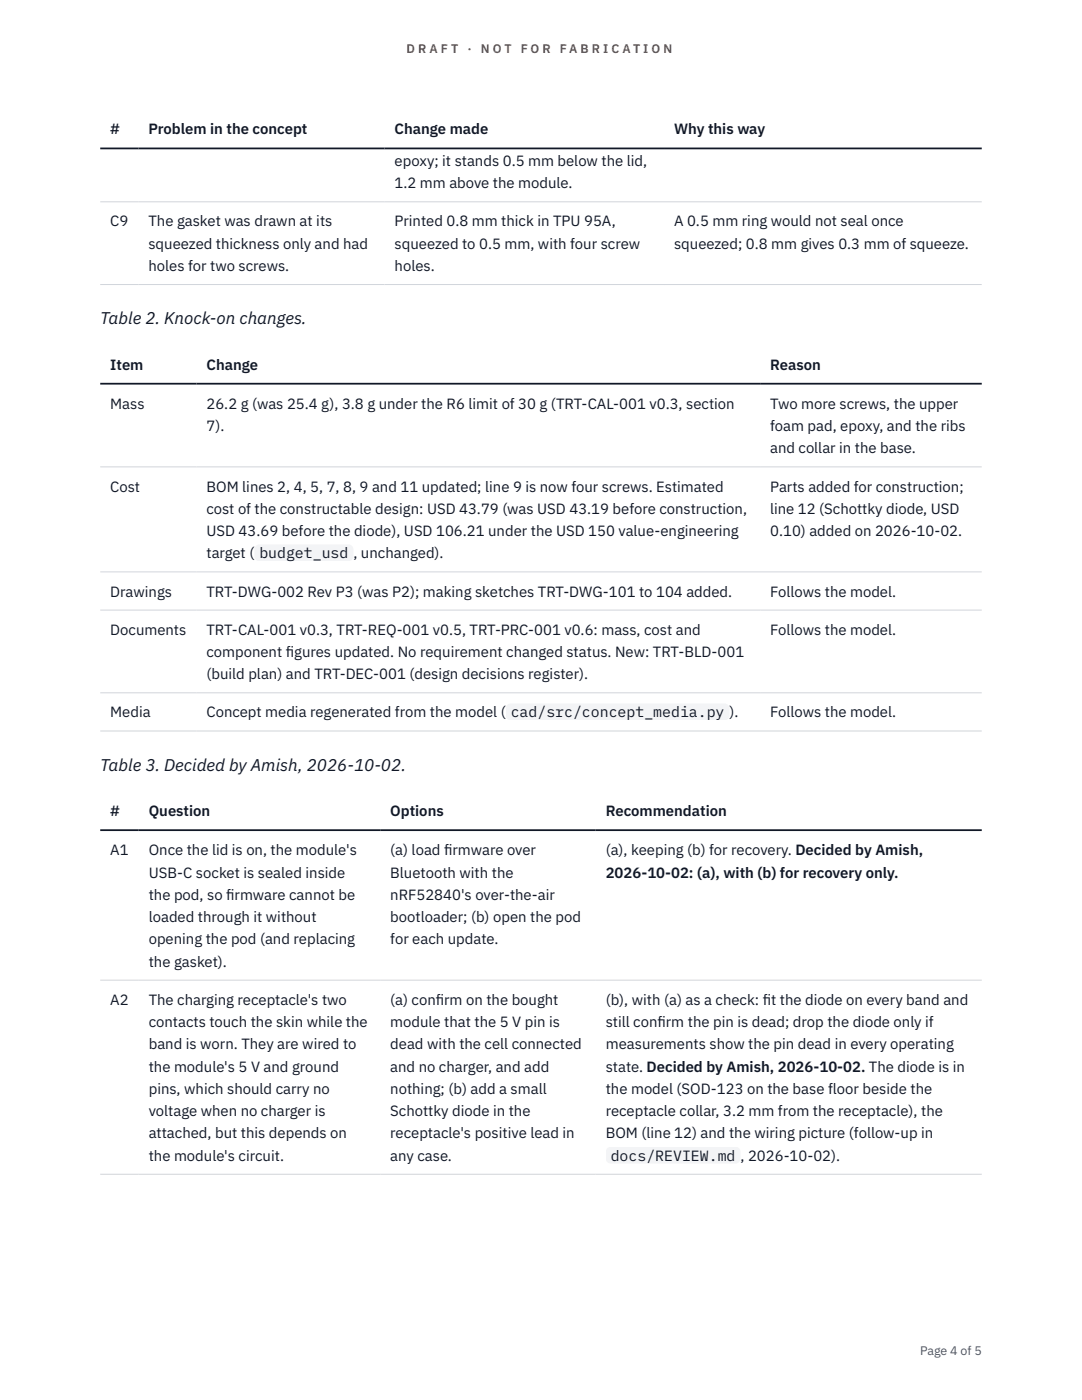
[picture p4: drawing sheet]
<svg xmlns="http://www.w3.org/2000/svg" width="216mm" height="279mm" viewBox="0 0 216 279" stroke-linecap="round" stroke-linejoin="round" font-family="sans-serif">
<defs><g id="words">
<g font-size="3.4" fill="#111827">
<text x="20" y="64.7">Table 2. Knock-on changes.</text>
<text x="20" y="153.8">Table 3. Decided by Amish, 2026-10-02.</text>
</g>
<g font-size="3" fill="#111827">
<text x="22" y="26.8">#</text>
<text x="29.6" y="26.8">Problem in the concept</text>
<text x="78.7" y="26.8">Change made</text>
<text x="134.5" y="26.8">Why this way</text>
<text x="78.7" y="33.1">epoxy; it stands 0.5 mm below the lid,</text>
<text x="78.7" y="37.6">1.2 mm above the module.</text>
<text x="22" y="45.2">C9</text>
<text x="29.6" y="45.2">The gasket was drawn at its</text>
<text x="78.7" y="45.2">Printed 0.8 mm thick in TPU 95A,</text>
<text x="134.5" y="45.2">A 0.5 mm ring would not seal once</text>
<text x="29.6" y="49.6">squeezed thickness only and had</text>
<text x="78.7" y="49.6">squeezed to 0.5 mm, with four screw</text>
<text x="134.5" y="49.6">squeezed; 0.8 mm gives 0.3 mm of squeeze.</text>
<text x="29.6" y="54.1">holes for two screws.</text>
<text x="78.7" y="54.1">holes.</text>
<text x="22" y="73.8">Item</text>
<text x="41.2" y="73.8">Change</text>
<text x="153.7" y="73.8">Reason</text>
<text x="22" y="81.6">Mass</text>
<text x="41.2" y="81.6">26.2 g (was 25.4 g), 3.8 g under the R6 limit of 30 g (TRT-CAL-001 v0.3, section</text>
<text x="153.7" y="81.6">Two more screws, the upper</text>
<text x="41.2" y="86">7).</text>
<text x="153.7" y="86">foam pad, epoxy, and the ribs</text>
<text x="153.7" y="90.5">and collar in the base.</text>
<text x="22" y="98.1">Cost</text>
<text x="41.2" y="98.1">BOM lines 2, 4, 5, 7, 8, 9 and 11 updated; line 9 is now four screws. Estimated</text>
<text x="153.7" y="98.1">Parts added for construction;</text>
<text x="41.2" y="102.5">cost of the constructable design: USD 43.79 (was USD 43.19 before construction,</text>
<text x="41.2" y="107">USD 43.69 before the diode), USD 106.21 under the USD 150 value-engineering</text>
<text x="153.7" y="102.5">line 12 (Schottky diode, USD</text>
<text x="153.7" y="107">0.10) added on 2026-10-02.</text>
<text x="41.2" y="111.4">target (</text>
<text x="51.7" y="111.4">budget_usd</text>
<text x="70.5" y="111.4">, unchanged).</text>
<text x="22" y="119.1">Drawings</text>
<text x="41.2" y="119.1">TRT-DWG-002 Rev P3 (was P2); making sketches TRT-DWG-101 to 104 added.</text>
<text x="153.7" y="119.1">Follows the model.</text>
<text x="22" y="126.7">Documents</text>
<text x="41.2" y="126.7">TRT-CAL-001 v0.3, TRT-REQ-001 v0.5, TRT-PRC-001 v0.6: mass, cost and</text>
<text x="41.2" y="131.1">component f</text>
<text x="57" y="131.1">igures updated. No requirement changed status. New: TRT-BLD-001</text>
<text x="153.7" y="126.7">Follows the model.</text>
<text x="41.2" y="135.6">(build plan) and TRT-DEC-001 (design decisions register).</text>
<text x="22" y="143.2">Media</text>
<text x="41.2" y="143.2">Concept media regenerated from the model (</text>
<text x="101.9" y="143.2">cad/src/concept_media.py</text>
<text x="145.6" y="143.2">).</text>
<text x="153.7" y="143.2">Follows the model.</text>
<text x="22" y="162.9">#</text>
<text x="29.7" y="162.9">Question</text>
<text x="77.9" y="162.9">Options</text>
<text x="120.9" y="162.9">Recommendation</text>
<text x="22" y="170.7">A1</text>
<text x="29.7" y="170.7">Once the lid is on, the module's</text>
<text x="77.9" y="170.7">(a) load f</text>
<text x="88.6" y="170.7">irmware over</text>
<text x="120.9" y="170.7">(a), keeping (b) for recovery. Decided by Amish,</text>
<text x="29.7" y="175.1">USB-C socket is sealed inside</text>
<text x="29.7" y="179.6">the pod, so f</text>
<text x="45.1" y="179.6">irmware cannot be</text>
<text x="77.9" y="175.1">Bluetooth with the</text>
<text x="77.9" y="179.6">nRF52840's over-the-air</text>
<text x="120.9" y="175.1">2026-10-02: (a), with (b) for recovery only.</text>
<text x="29.7" y="184">loaded through it without</text>
<text x="77.9" y="184">bootloader; (b) open the pod</text>
<text x="29.7" y="188.5">opening the pod (and replacing</text>
<text x="77.9" y="188.5">for each update.</text>
<text x="29.7" y="192.9">the gasket).</text>
<text x="22" y="200.5">A2</text>
<text x="29.7" y="200.5">The charging receptacle's two</text>
<text x="77.9" y="200.5">(a) conf</text>
<text x="87" y="200.5">irm on the bought</text>
<text x="120.9" y="200.5">(b), with (a) as a check: f</text>
<text x="152.2" y="200.5">it the diode on every band and</text>
<text x="29.7" y="205">contacts touch the skin while the</text>
<text x="29.7" y="209.4">band is worn. They are wired to</text>
<text x="77.9" y="205">module that the 5 V pin is</text>
<text x="77.9" y="209.4">dead with the cell connected</text>
<text x="120.9" y="205">still conf</text>
<text x="120.9" y="209.4">measurements show the pin dead in every operating</text>
<text x="131.2" y="205">irm the pin is dead; drop the diode only if</text>
<text x="29.7" y="213.9">the module's 5 V and ground</text>
<text x="77.9" y="213.9">and no charger, and add</text>
<text x="120.9" y="213.9">state. Decided by Amish, 2026-10-02. The diode is in</text>
<text x="29.7" y="218.3">pins, which should carry no</text>
<text x="77.9" y="218.3">nothing; (b) add a small</text>
<text x="120.9" y="218.3">the model (SOD-123 on the base floor beside the</text>
<text x="29.7" y="222.8">voltage when no charger is</text>
<text x="29.7" y="227.2">attached, but this depends on</text>
<text x="77.9" y="222.8">Schottky diode in the</text>
<text x="77.9" y="227.2">receptacle's positive lead in</text>
<text x="120.9" y="222.8">receptacle collar, 3.2 mm from the receptacle), the</text>
<text x="120.9" y="227.2">BOM (line 12) and the wiring picture (follow-up in</text>
<text x="29.7" y="231.6">the module's circuit.</text>
<text x="77.9" y="231.6">any case.</text>
<text x="121.9" y="231.6">docs/REVIEW.md</text>
<text x="147.8" y="231.6">, 2026-10-02).</text>
</g>
<g font-size="2.5" fill="#b45309">
<text x="81.1" y="10.5">D R A F T</text>
<text x="93.3" y="10.5">·</text>
<text x="95.9" y="10.5">N O T</text>
<text x="103.9" y="10.5">F O R</text>
<text x="111.7" y="10.5">F A B R I C A T I O N</text>
</g>
<text font-size="2.5" fill="#4b5563" x="183.6" y="270.3">Page 4 of 5</text>
</g></defs>
<path d="M20 40.3h175.9M20 56.8h175.9M20 93.2h175.9M20 114.1h175.9M20 121.8h175.9M20 138.3h175.9M20 145.9h175.9M20 195.6h175.9M20 234.3h175.9" fill="none" stroke="#d1d5db" stroke-width=".2"/>
<path d="M20 29.6h175.9M20 76.6h175.9M20 165.7h175.9" fill="none" stroke="#111827" stroke-width=".35"/>
<g fill="#f3f4f6">
<path d="M50.7 108.6h19.8v3.4h-19.8z"/>
<path d="M100.9 140.4h44.7v3.4h-44.7z"/>
<path d="M120.9 228.9h26.9v3.3h-26.9z"/>
</g>
<use href="#words"/>
</svg>
